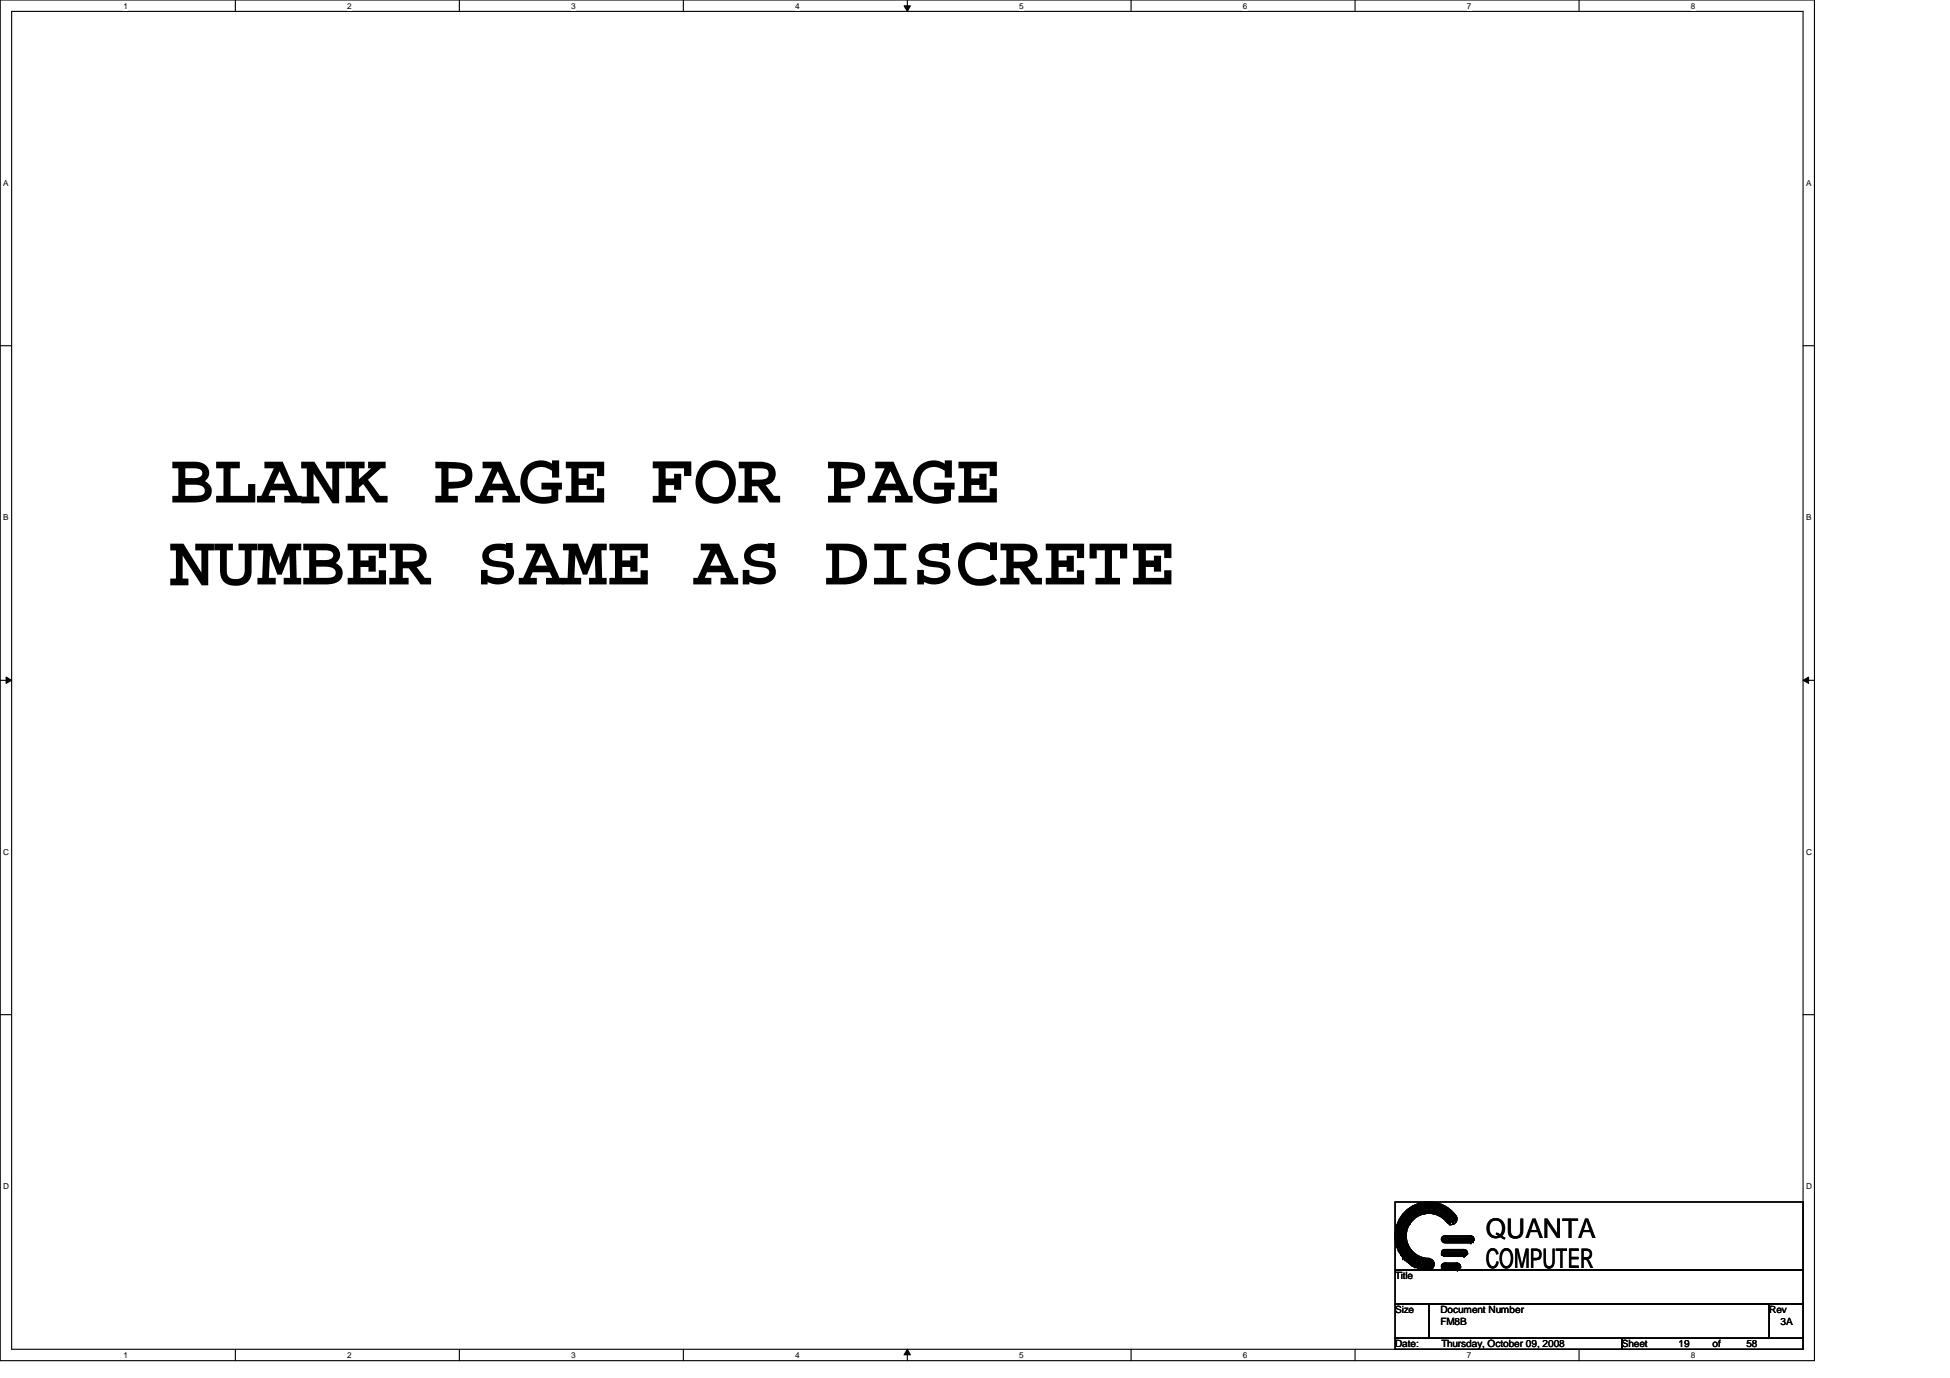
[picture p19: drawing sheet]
<svg xmlns="http://www.w3.org/2000/svg" width="297mm" height="210mm" viewBox="0 0 297 210" stroke-linecap="round" stroke-linejoin="round" font-family="sans-serif">
<defs><g id="words">
<g font-size="11">
<text x="25.9" y="76.5">BLANK PAGE FOR PAGE</text>
<text x="25.9" y="89">NUMBER SAME AS DISCRETE</text>
</g>
<g font-size="4.1">
<text x="226.3" y="188.5">QUANTA</text>
<text x="226.3" y="193.2">COMPUTER</text>
</g>
<g font-size="1.5">
<text x="212.5" y="194.9">Title</text>
<text x="212.5" y="200">Size</text>
<text x="219.4" y="200">Document Number</text>
<text x="219.4" y="201.8">FM8B</text>
<text x="269.5" y="200">Rev</text>
<text x="271.2" y="201.8">3A</text>
<text x="212.5" y="205.2">Date:</text>
<text x="219.6" y="205.2">Thursday, October 09, 2008</text>
<text x="247.1" y="205.2">Sheet</text>
<text x="255.7" y="205.2">19</text>
<text x="260.9" y="205.2">of</text>
<text x="266" y="205.2">58</text>
</g>
<g font-size="1.3">
<text x="18.8" y="1.4">1</text>
<text x="52.9" y="1.4">2</text>
<text x="87" y="1.4">3</text>
<text x="121.1" y="1.4">4</text>
<text x="155.2" y="1.4">5</text>
<text x="189.3" y="1.4">6</text>
<text x="223.4" y="1.4">7</text>
<text x="257.6" y="1.4">8</text>
<text x=".5" y="28.3">A</text>
<text x="275.1" y="28.3">A</text>
<text x=".5" y="79.2">B</text>
<text x="275.1" y="79.2">B</text>
<text x=".5" y="130.2">C</text>
<text x="275.1" y="130.2">C</text>
<text x=".5" y="181.1">D</text>
<text x="275.1" y="181.1">D</text>
<text x="18.8" y="206.9">1</text>
<text x="52.9" y="206.9">2</text>
<text x="87" y="206.9">3</text>
<text x="121.1" y="206.9">4</text>
<text x="155.2" y="206.9">5</text>
<text x="189.3" y="206.9">6</text>
<text x="223.4" y="206.9">7</text>
<text x="257.6" y="206.9">8</text>
</g>
</g></defs>
<path d="M0 0h276.4v207.3h-276.4zM1.8 1.7h272.9v203.8h-272.9z" fill="none" stroke="#000" stroke-width=".17"/>
<g fill="#fff">
<path d="M18.8 .2h.7v1.4h-.7z"/>
<path d="M18.8 205.7h.7v1.4h-.7z"/>
</g>
<path d="M35.9 0v1.7M35.9 205.5v1.8" fill="none" stroke="#000" stroke-width=".17"/>
<g fill="#fff">
<path d="M52.9 .2h.6v1.4h-.6z"/>
<path d="M52.9 205.7h.6v1.4h-.6z"/>
</g>
<path d="M70 0v1.7M70 205.5v1.8" fill="none" stroke="#000" stroke-width=".17"/>
<g fill="#fff">
<path d="M87 .2h.7v1.4h-.7z"/>
<path d="M87 205.7h.7v1.4h-.7z"/>
</g>
<path d="M104.1 0v1.7M104.1 205.5v1.8" fill="none" stroke="#000" stroke-width=".17"/>
<g fill="#fff">
<path d="M121.1 .2h.7v1.4h-.7z"/>
<path d="M121.1 205.7h.7v1.4h-.7z"/>
</g>
<path d="M138.2 0v1.7M138.2 205.5v1.8" fill="none" stroke="#000" stroke-width=".17"/>
<path d="M137.7 .9h1l-.5 .8zM138.2 205.5l.5 .9h-1z" fill="#000"/>
<path d="M137.7 .9h1l-.5 .8zM138.2 205.5l.5 .9h-1z" fill="none" stroke="#000" stroke-width=".15"/>
<g fill="#fff">
<path d="M155.2 .2h.7v1.4h-.7z"/>
<path d="M155.2 205.7h.7v1.4h-.7z"/>
</g>
<path d="M172.3 0v1.7M172.3 205.5v1.8" fill="none" stroke="#000" stroke-width=".17"/>
<g fill="#fff">
<path d="M189.3 .2h.7v1.4h-.7z"/>
<path d="M189.3 205.7h.7v1.4h-.7z"/>
</g>
<path d="M206.4 0v1.7M206.4 205.5v1.8" fill="none" stroke="#000" stroke-width=".17"/>
<g fill="#fff">
<path d="M223.4 .2h.7v1.4h-.7z"/>
<path d="M223.4 205.7h.7v1.4h-.7z"/>
</g>
<path d="M240.5 0v1.7M240.5 205.5v1.8" fill="none" stroke="#000" stroke-width=".17"/>
<g fill="#fff">
<path d="M257.6 .2h.6v1.4h-.6z"/>
<path d="M257.6 205.7h.6v1.4h-.6z"/>
<path d="M.5 27.2h.8v1.4h-.8z"/>
<path d="M275.1 27.2h.8v1.4h-.8z"/>
<path d="M.5 78.1h.8v1.4h-.8z"/>
<path d="M275.1 78.1h.8v1.4h-.8z"/>
</g>
<path d="M0 52.7h1.8M274.7 52.7h1.7" fill="none" stroke="#000" stroke-width=".17"/>
<g fill="#fff">
<path d="M.5 129.1h.9v1.4h-.9z"/>
<path d="M275.1 129.1h.9v1.4h-.9z"/>
</g>
<path d="M0 103.6h1.8M274.7 103.6h1.7" fill="none" stroke="#000" stroke-width=".17"/>
<path d="M.9 103.1l.9 .5-.9 .5zM274.7 103.6l.8-.5v1z" fill="#000"/>
<path d="M.9 103.1l.9 .5-.9 .5zM274.7 103.6l.8-.5v1z" fill="none" stroke="#000" stroke-width=".15"/>
<g fill="#fff">
<path d="M.5 180h.9v1.4h-.9z"/>
<path d="M275.1 180h.9v1.4h-.9z"/>
</g>
<g fill="none" stroke="#000" stroke-width=".17">
<path d="M0 154.6h1.8M274.7 154.6h1.7M212.5 183.1h62.2v10.4h-62.2zM212.5 193.5h62.2v5.1h-62.2zM212.5 198.6h5.2v5.2h-5.2zM212.7 189.5h.1M212.7 187.1v2.4M212.7 189.5l.1 .5M212.8 190h.1M212.8 186.6h.1M212.8 186.6v3.4M213 186.2h.1"/>
<path d="M213 190.5h.1M213 186.2l-.2 .4M213 186.2v4.3M213 190.5l.2 .2M213.2 190.7h.1M213.2 185.8h.1M213.2 185.8v4.9M213.4 185.5h.1M213.4 191.1h.1M213.4 185.5l-.2 .3M213.4 185.5v5.6M213.4 191.1l.1 .1"/>
<path d="M213.5 191.2h.1M213.5 185.3h.1M213.5 185.3v5.9M213.7 185.2h.1M213.7 191.7h.1M213.7 185.2l-.2 .1M213.7 185.2v6.5M213.9 185h.1M213.9 185v6.7M214 184.8h.1M214 191.9h.1M214 184.8l-.1 .2"/>
<path d="M214 184.8v7.1M214 191.9h.2M214.2 191.9h.1M214.2 189.3h.1M214.2 187.4h.1M214.2 184.5v2.9M214.2 189.3v2.6M214.2 189.3l.2 .4M214.4 189.7h.1M214.4 192.1h.1M214.4 186.9h.1M214.4 184.5h.1"/>
<path d="M214.4 184.5v2.4M214.4 189.7v2.4M214.4 192.1l.2 .1M214.4 186.9l-.2 .5M214.6 192.2h.1M214.6 190h.1M214.6 184.3h.1M214.6 186.6h.1M214.6 184.3v2.3M214.6 190v2.2M214.6 190l.2 .3M214.6 184.3l-.2 .2"/>
<path d="M214.8 190.3h.1M214.8 192.4h.1M214.8 186.4h.1M214.8 184.1h.1M214.8 192.4l.1 .2M214.8 184.1v2.3M214.8 190.3v2.1M214.8 186.4l-.2 .2M214.9 192.6h.1M214.9 190.5h.1M214.9 183.9h.1M214.9 186h.1"/>
<path d="M214.9 183.9l-.1 .2M214.9 183.9v2.1M214.9 190.5v2.1M214.9 190.5l.2 .2M215.1 190.7h.1M215.1 192.7h.1M215.1 185.8h.1M215.1 183.8h.1M215.1 192.7h.2M215.1 183.8v2M215.1 190.7v2M215.1 185.8l-.2 .2"/>
<path d="M215.1 183.8h.2M215.3 192.7h.1M215.3 190.9h.1M215.3 183.8h.1M215.3 185.7h.1M215.3 183.8v1.9M215.3 190.9v1.8M215.3 190.9l.1 .2M215.4 191.1h.1M215.4 193h.1M215.4 185.5h.1M215.4 183.8h.1"/>
<path d="M215.4 193h.2M215.4 183.8v1.7M215.4 191.1v1.9M215.4 185.5l-.1 .2M215.6 193h.1M215.6 191.2h.1M215.6 183.6h.1M215.6 185.3h.1M215.6 191.2l.2 .2M215.6 183.6v1.7M215.6 191.2v1.8M215.6 183.6l-.2 .2"/>
<path d="M215.8 191.4h.1M215.8 193h.1M215.8 185.2h.1M215.8 183.6h.1M215.8 183.6v1.6M215.8 191.4v1.6M215.8 193l.1 .1M215.8 185.2l-.2 .1M215.9 193.1h.1M215.9 191.4h.1M215.9 183.4h.1M215.9 185.2h.1"/>
<path d="M215.9 183.4v1.8M215.9 191.4v1.7M215.9 191.4l.2 .2M215.9 183.4l-.1 .2M216.1 191.6h.1M216.1 193.1h.1M216.1 184.8h.1M216.1 183.4h.1M216.1 193.1h.2M216.1 183.4v1.4M216.1 191.6v1.5M216.1 184.8l.2 .2"/>
<path d="M216.3 184.9l1.4-.2a3.6 3.6 0 0 1 3.1 1.9M216.3 184.7l1.4-.2a3.6 3.6 0 0 1 3.3 2.1M216.3 184.5l1.4-.2a3.9 3.9 0 0 1 3.3 1.9M216.3 184.3l1.4-.2a4.1 4.1 0 0 1 3.7 2.3M216.3 184.1l1.4-.2a4.2 4.2 0 0 1 3.8 2.5M216.3 184l1.4-.2a4.3 4.3 0 0 1 3.8 2.3M216.3 183.8l1.4-.2a4.6 4.6 0 0 1 4 2.5M216.3 183.5l1.4-.2a5 5 0 0 1 4.2 2.4M216.3 193.1h.1M216.3 191.7h.1M216.3 183.3h.1M216.3 185h.1"/>
<path d="M216.3 183.3v1.7M216.3 191.6v1.5M216.3 183.3l-.2 .1M216.4 183.6l1.3-.2a4.7 4.7 0 0 1 4.1 2.5M216.4 191.7h.1M216.4 193.1h.1M216.4 193.3h.1M216.4 183.4h.1M216.4 193.1h.3M216.4 193.3h.4M216.4 183.4v1.4M216.4 191.7v1.4"/>
<path d="M216.7 193.1h.1M216.7 191.7h.1M216.7 191.7v1.4M216.8 191.7h.1M216.8 193.3h.1M216.8 191.7v1.6M217 191.7h.1M217 193.3h.1M217 191.7l-.6 1.6M217 191.7v1.6M217.2 193.1h.1M217.2 191.7h.1"/>
<path d="M217.2 193.1l-.2 .2M217.2 191.7v1.4M217.2 191.7l.1 .4M217.3 192.1h.1M217.3 193.3h.1M217.3 193.3h.2M217.3 192.1v1.2M217.5 193.3h.1M217.5 191.9h.1M217.5 191.9h.2M217.5 191.9v1.4M217.7 198.6h51.8v5.2h-51.8z"/>
<path d="M217.7 183.1a5.1 5.1 0 0 1 4 2M217.7 183.1a5.2 5.2 0 0 0-5.2 5.2 5.2 5.2 0 0 0 5.2 5.1M217.7 184.8a3.4 3.4 0 0 1 2.6 1.3M217.7 184.8a3.4 3.4 0 0 0-3.5 3.5 3.4 3.4 0 0 0 3.5 3.4M217.7 183.1l-1.6 .2M217.7 191.9h.1M217.7 193.3h.1M217.7 184.8l-1.3 .2M217.7 191.9v1.4M217.8 193.3h.1M217.8 191.9h.1M217.8 191.9h.2"/>
<path d="M217.8 191.9v1.4M218 191.9h.1M218 193.3h.1M218 191.9v1.4M218.2 193.1h.1M218.2 192.1h.1M218.2 193.1l-.2 .2M218.2 192.1v1M218.2 192.1l.2 .1M218.4 192.2h.1M218.4 193h.1M218.4 192.2v.8"/>
<path d="M219.6 188.6h.1M219.6 188.8h.1M219.6 190.9h.1M219.6 191.1h.1M219.6 192.7h.1M219.6 193h.1M219.6 193.1h.1M219.6 188.6h4.8M219.6 188.6v.2M219.6 192.7v.3M219.6 188.8h5M219.6 190.9h4"/>
<path d="M219.6 191.1h3.8M219.6 191.1l.3 .1M219.6 192.7h2.7M219.6 193h2.9M219.6 193.1h2.7M219.6 193.1l.3 .2M219.7 189h.1M219.7 190.7h.1M219.7 188.4h4.7M219.7 189h4.7M219.7 189l.2 .1M219.7 190.5h3.7"/>
<path d="M219.7 190.7h3.7M219.7 190.7l-.1 .2M219.7 192.6h2.6M219.9 189.1h.1M219.9 191.2h.1M219.9 193.3h.1M219.9 189.1h4.5M219.9 191.2h3.3M219.9 193.3h2.4M220.1 192.4h1.9M220.1 193.5h1.9M220.1 191.4h2.9"/>
<path d="M220.1 190.3h2.9M220.1 189.3h4M220.1 188.3h4M222 192.4h.1M222 193.5h.1M222.2 192.6h.1M222.3 192.6h.1M222.3 192.7h.1M222.3 193.1h.1M222.3 193.3h.1M222.3 192.6v.1M222.5 193h.1"/>
<path d="M222.5 193l-.2 .1M223 191.4h.1M223 190.3h.1M223.2 191.2h.1M223.4 190.5h.1M223.4 190.7h.1M223.4 191.1h.1M223.4 190.5v.2M223.6 190.9h.1M223.6 190.9l-.2 .2M224.1 189.3h.1M224.1 188.3h.1"/>
<path d="M224.4 188.4h.1M224.4 188.6h.1M224.4 189h.1M224.4 189.1h.1M224.4 188.4v.2M224.6 188.8h.1M224.6 188.8l-.2 .2M269.5 198.6h5.2v5.2h-5.2zM212.5 203.8h34.6v1.7h-34.6zM247.1 203.8h27.6v1.7h-27.6z"/>
<circle cx="217.6" cy="192.6" r=".84"/>
<circle cx="220.1" cy="190.8" r=".5"/>
<circle cx="220.1" cy="188.8" r=".5"/>
<circle cx="220.1" cy="192.9" r=".5"/>
<circle cx="221.1" cy="185.7" r=".85"/>
<circle cx="222" cy="192.9" r=".5"/>
<circle cx="223" cy="190.8" r=".51"/>
<circle cx="224" cy="188.8" r=".5"/>
</g>
<use href="#words"/>
</svg>
